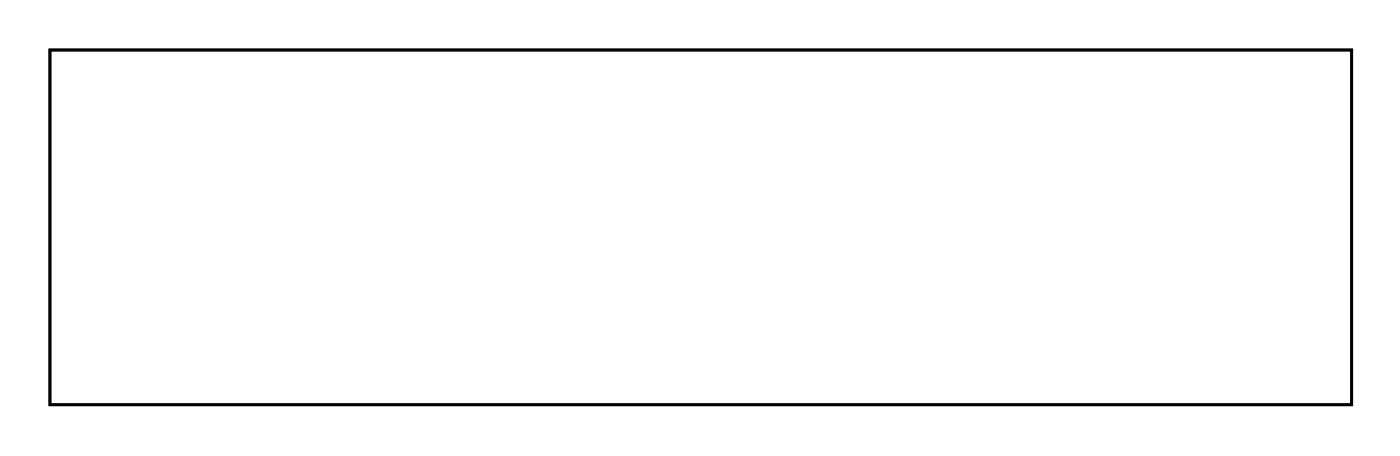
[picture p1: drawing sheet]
<svg xmlns="http://www.w3.org/2000/svg" width="102mm" height="33mm" viewBox="0 0 102 33" stroke-linecap="round" stroke-linejoin="round" font-family="sans-serif">
<path d="M3.6 3.6h94.8v25.8h-94.8z" fill="none" stroke="#000" stroke-width=".2"/>
<path d="M3.6 3.6h94.8v25.8h-94.8z" fill="none" stroke="#000" stroke-width=".07"/>
<circle cx="52.6" cy="8.6" r=".67" fill="#fff"/>
<circle cx="52.6" cy="8.6" r=".67" fill="none" stroke="#fff" stroke-width=".69" stroke-linecap="butt"/>
<path d="M51.9 8h1.4v1.3h-1.4z" fill="#fff"/>
<path d="M51.9 8h1.4v1.3h-1.4z" fill="none" stroke="#fff" stroke-width=".69" stroke-linecap="butt"/>
<circle cx="55.2" cy="8.6" r=".67" fill="#fff"/>
<circle cx="55.2" cy="8.6" r=".67" fill="none" stroke="#fff" stroke-width=".69" stroke-linecap="butt"/>
<circle cx="57.7" cy="8.6" r=".67" fill="#fff"/>
<circle cx="57.7" cy="8.6" r=".67" fill="none" stroke="#fff" stroke-width=".69" stroke-linecap="butt"/>
<circle cx="60.2" cy="8.6" r=".67" fill="#fff"/>
<circle cx="60.2" cy="8.6" r=".67" fill="none" stroke="#fff" stroke-width=".69" stroke-linecap="butt"/>
<circle cx="62.8" cy="8.6" r=".67" fill="#fff"/>
<circle cx="62.8" cy="8.6" r=".67" fill="none" stroke="#fff" stroke-width=".69" stroke-linecap="butt"/>
<circle cx="65.3" cy="8.6" r=".67" fill="#fff"/>
<circle cx="65.3" cy="8.6" r=".67" fill="none" stroke="#fff" stroke-width=".69" stroke-linecap="butt"/>
<circle cx="67.9" cy="8.6" r=".67" fill="#fff"/>
<circle cx="67.9" cy="8.6" r=".67" fill="none" stroke="#fff" stroke-width=".69" stroke-linecap="butt"/>
<circle cx="70.4" cy="8.6" r=".67" fill="#fff"/>
<circle cx="70.4" cy="8.6" r=".67" fill="none" stroke="#fff" stroke-width=".69" stroke-linecap="butt"/>
<circle cx="72.9" cy="8.6" r=".67" fill="#fff"/>
<circle cx="72.9" cy="8.6" r=".67" fill="none" stroke="#fff" stroke-width=".69" stroke-linecap="butt"/>
<circle cx="75.5" cy="8.6" r=".67" fill="#fff"/>
<circle cx="75.5" cy="8.6" r=".67" fill="none" stroke="#fff" stroke-width=".69" stroke-linecap="butt"/>
<circle cx="78" cy="8.6" r=".67" fill="#fff"/>
<circle cx="78" cy="8.6" r=".67" fill="none" stroke="#fff" stroke-width=".69" stroke-linecap="butt"/>
<circle cx="80.6" cy="8.6" r=".67" fill="#fff"/>
<circle cx="80.6" cy="8.6" r=".67" fill="none" stroke="#fff" stroke-width=".69" stroke-linecap="butt"/>
<circle cx="83.1" cy="8.6" r=".67" fill="#fff"/>
<circle cx="83.1" cy="8.6" r=".67" fill="none" stroke="#fff" stroke-width=".69" stroke-linecap="butt"/>
<circle cx="85.6" cy="8.6" r=".67" fill="#fff"/>
<circle cx="85.6" cy="8.6" r=".67" fill="none" stroke="#fff" stroke-width=".69" stroke-linecap="butt"/>
<circle cx="88.2" cy="8.6" r=".67" fill="#fff"/>
<circle cx="88.2" cy="8.6" r=".67" fill="none" stroke="#fff" stroke-width=".69" stroke-linecap="butt"/>
<circle cx="52.6" cy="23.9" r=".67" fill="#fff"/>
<circle cx="52.6" cy="23.9" r=".67" fill="none" stroke="#fff" stroke-width=".69" stroke-linecap="butt"/>
<circle cx="55.2" cy="23.9" r=".67" fill="#fff"/>
<circle cx="55.2" cy="23.9" r=".67" fill="none" stroke="#fff" stroke-width=".69" stroke-linecap="butt"/>
<circle cx="57.7" cy="23.9" r=".67" fill="#fff"/>
<circle cx="57.7" cy="23.9" r=".67" fill="none" stroke="#fff" stroke-width=".69" stroke-linecap="butt"/>
<circle cx="60.2" cy="23.9" r=".67" fill="#fff"/>
<circle cx="60.2" cy="23.9" r=".67" fill="none" stroke="#fff" stroke-width=".69" stroke-linecap="butt"/>
<circle cx="62.8" cy="23.9" r=".67" fill="#fff"/>
<circle cx="62.8" cy="23.9" r=".67" fill="none" stroke="#fff" stroke-width=".69" stroke-linecap="butt"/>
<circle cx="65.3" cy="23.9" r=".67" fill="#fff"/>
<circle cx="65.3" cy="23.9" r=".67" fill="none" stroke="#fff" stroke-width=".69" stroke-linecap="butt"/>
<circle cx="67.9" cy="23.9" r=".67" fill="#fff"/>
<circle cx="67.9" cy="23.9" r=".67" fill="none" stroke="#fff" stroke-width=".69" stroke-linecap="butt"/>
<circle cx="70.4" cy="23.9" r=".67" fill="#fff"/>
<circle cx="70.4" cy="23.9" r=".67" fill="none" stroke="#fff" stroke-width=".69" stroke-linecap="butt"/>
<circle cx="72.9" cy="23.9" r=".67" fill="#fff"/>
<circle cx="72.9" cy="23.9" r=".67" fill="none" stroke="#fff" stroke-width=".69" stroke-linecap="butt"/>
<circle cx="75.5" cy="23.9" r=".67" fill="#fff"/>
<circle cx="75.5" cy="23.9" r=".67" fill="none" stroke="#fff" stroke-width=".69" stroke-linecap="butt"/>
<circle cx="78" cy="23.9" r=".67" fill="#fff"/>
<circle cx="78" cy="23.9" r=".67" fill="none" stroke="#fff" stroke-width=".69" stroke-linecap="butt"/>
<circle cx="80.6" cy="23.9" r=".67" fill="#fff"/>
<circle cx="80.6" cy="23.9" r=".67" fill="none" stroke="#fff" stroke-width=".69" stroke-linecap="butt"/>
<circle cx="83.1" cy="23.9" r=".67" fill="#fff"/>
<circle cx="83.1" cy="23.9" r=".67" fill="none" stroke="#fff" stroke-width=".69" stroke-linecap="butt"/>
<circle cx="85.6" cy="23.9" r=".67" fill="#fff"/>
<circle cx="85.6" cy="23.9" r=".67" fill="none" stroke="#fff" stroke-width=".69" stroke-linecap="butt"/>
<circle cx="88.2" cy="23.9" r=".67" fill="#fff"/>
<circle cx="88.2" cy="23.9" r=".67" fill="none" stroke="#fff" stroke-width=".69" stroke-linecap="butt"/>
<circle cx="95.6" cy="26.6" r="1.5" fill="#fff"/>
<circle cx="95.6" cy="26.6" r="1.5" fill="none" stroke="#fff" stroke-width="1.3" stroke-linecap="butt"/>
<circle cx="45.6" cy="6.6" r="1.5" fill="#fff"/>
<circle cx="45.6" cy="6.6" r="1.5" fill="none" stroke="#fff" stroke-width="1.3" stroke-linecap="butt"/>
<circle cx="95.6" cy="6.6" r="1.5" fill="#fff"/>
<circle cx="95.6" cy="6.6" r="1.5" fill="none" stroke="#fff" stroke-width="1.3" stroke-linecap="butt"/>
<circle cx="45.6" cy="26.6" r="1.5" fill="#fff"/>
<circle cx="45.6" cy="26.6" r="1.5" fill="none" stroke="#fff" stroke-width="1.3" stroke-linecap="butt"/>
<circle cx="15.5" cy="9.1" r=".74" fill="#fff"/>
<circle cx="15.5" cy="9.1" r=".74" fill="none" stroke="#fff" stroke-width=".76" stroke-linecap="butt"/>
<circle cx="18" cy="9.1" r=".74" fill="#fff"/>
<circle cx="18" cy="9.1" r=".74" fill="none" stroke="#fff" stroke-width=".76" stroke-linecap="butt"/>
<circle cx="20.5" cy="9.1" r=".74" fill="#fff"/>
<circle cx="20.5" cy="9.1" r=".74" fill="none" stroke="#fff" stroke-width=".76" stroke-linecap="butt"/>
<circle cx="23.1" cy="9.1" r=".74" fill="#fff"/>
<circle cx="23.1" cy="9.1" r=".74" fill="none" stroke="#fff" stroke-width=".76" stroke-linecap="butt"/>
<circle cx="25.6" cy="9.1" r=".74" fill="#fff"/>
<circle cx="25.6" cy="9.1" r=".74" fill="none" stroke="#fff" stroke-width=".76" stroke-linecap="butt"/>
<circle cx="28.2" cy="9.1" r=".74" fill="#fff"/>
<circle cx="28.2" cy="9.1" r=".74" fill="none" stroke="#fff" stroke-width=".76" stroke-linecap="butt"/>
<circle cx="30.7" cy="9.1" r=".74" fill="#fff"/>
<circle cx="30.7" cy="9.1" r=".74" fill="none" stroke="#fff" stroke-width=".76" stroke-linecap="butt"/>
<circle cx="33.2" cy="9.1" r=".74" fill="#fff"/>
<circle cx="33.2" cy="9.1" r=".74" fill="none" stroke="#fff" stroke-width=".76" stroke-linecap="butt"/>
<circle cx="35.8" cy="9.1" r=".74" fill="#fff"/>
<circle cx="35.8" cy="9.1" r=".74" fill="none" stroke="#fff" stroke-width=".76" stroke-linecap="butt"/>
<circle cx="38.3" cy="9.1" r=".74" fill="#fff"/>
<circle cx="38.3" cy="9.1" r=".74" fill="none" stroke="#fff" stroke-width=".76" stroke-linecap="butt"/>
</svg>
